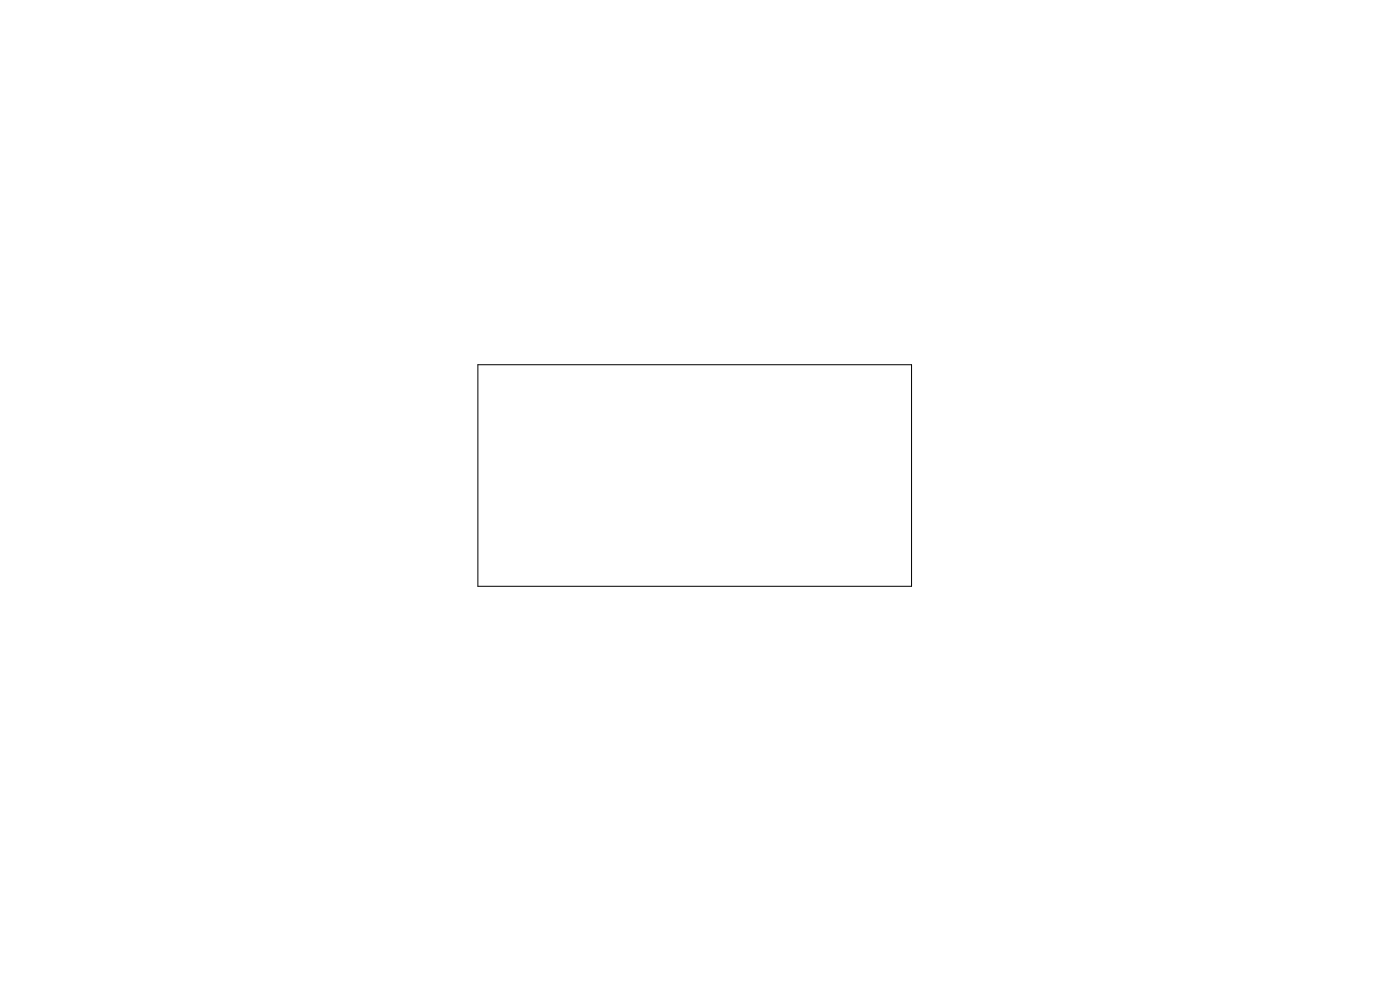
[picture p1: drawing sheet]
<svg xmlns="http://www.w3.org/2000/svg" width="297mm" height="210mm" viewBox="0 0 297 210" stroke-linecap="round" stroke-linejoin="round" font-family="sans-serif">
<g fill="#fff" stroke="#fff" stroke-width=".21">
<circle cx="149.9" cy="85.4" r=".4"/>
<circle cx="125.7" cy="85.2" r=".4"/>
<circle cx="128.8" cy="83.8" r=".4"/>
<circle cx="148.3" cy="83.8" r=".4"/>
<circle cx="152.4" cy="105" r=".4"/>
<circle cx="167.4" cy="105" r=".4"/>
<circle cx="170.4" cy="105" r=".4"/>
<circle cx="182" cy="105" r=".4"/>
<circle cx="133" cy="81" r=".5"/>
<circle cx="135.5" cy="81" r=".5"/>
<circle cx="138" cy="81" r=".5"/>
<circle cx="146.2" cy="101" r=".4"/>
<circle cx="146.2" cy="106" r=".4"/>
<circle cx="164.8" cy="88.9" r=".4"/>
<circle cx="164.8" cy="99" r=".4"/>
<circle cx="146.2" cy="90.4" r=".4"/>
<circle cx="146.2" cy="92.9" r=".4"/>
<circle cx="146.2" cy="95.4" r=".4"/>
<circle cx="146.2" cy="98" r=".4"/>
<circle cx="153.8" cy="98" r=".4"/>
<circle cx="153.8" cy="95.4" r=".4"/>
<circle cx="153.8" cy="92.9" r=".4"/>
<circle cx="153.8" cy="90.4" r=".4"/>
<circle cx="161.2" cy="99" r=".4"/>
<circle cx="161.2" cy="88.9" r=".4"/>
<circle cx="170.2" cy="110.5" r=".4"/>
<circle cx="170.2" cy="120.7" r=".4"/>
<circle cx="141.7" cy="95.9" r=".4"/>
<circle cx="141.7" cy="100.9" r=".4"/>
<circle cx="168.6" cy="99" r=".4"/>
<circle cx="168.6" cy="88.9" r=".4"/>
<circle cx="115.3" cy="86.2" r=".4"/>
<circle cx="105.1" cy="86.2" r=".4"/>
<circle cx="138.3" cy="100.9" r=".4"/>
<circle cx="138.3" cy="95.9" r=".4"/>
<circle cx="146" cy="119.6" r="1.6"/>
<circle cx="133.9" cy="95.8" r=".4"/>
<circle cx="133.9" cy="105.9" r=".4"/>
<circle cx="177.2" cy="120.4" r=".65"/>
<circle cx="182.2" cy="120.4" r=".65"/>
<circle cx="187.2" cy="120.4" r=".65"/>
<circle cx="177.2" cy="115.4" r=".65"/>
<circle cx="182.2" cy="115.4" r=".65"/>
<circle cx="187.2" cy="115.4" r=".65"/>
<circle cx="113.2" cy="89.6" r=".4"/>
<circle cx="113.2" cy="92.1" r=".4"/>
<circle cx="113.2" cy="94.7" r=".4"/>
<circle cx="113.2" cy="97.2" r=".4"/>
<circle cx="120.8" cy="97.2" r=".4"/>
<circle cx="120.8" cy="94.7" r=".4"/>
<circle cx="120.8" cy="92.1" r=".4"/>
<circle cx="120.8" cy="89.6" r=".4"/>
<circle cx="112.6" cy="81" r=".5"/>
<circle cx="115.1" cy="81" r=".5"/>
<circle cx="129.6" cy="103.6" r=".4"/>
<circle cx="129.6" cy="93.4" r=".4"/>
<circle cx="122.6" cy="112.2" r=".4"/>
<circle cx="132.7" cy="112.2" r=".4"/>
<circle cx="153.8" cy="120.4" r=".65"/>
<circle cx="158.8" cy="120.4" r=".65"/>
<circle cx="163.8" cy="120.4" r=".65"/>
<circle cx="153.8" cy="115.4" r=".65"/>
<circle cx="158.8" cy="115.4" r=".65"/>
<circle cx="163.8" cy="115.4" r=".65"/>
<circle cx="109.4" cy="88.9" r=".4"/>
<circle cx="109.4" cy="99.1" r=".4"/>
<circle cx="106.8" cy="120.4" r=".65"/>
<circle cx="111.8" cy="120.4" r=".65"/>
<circle cx="116.8" cy="120.4" r=".65"/>
<circle cx="106.8" cy="115.4" r=".65"/>
<circle cx="111.8" cy="115.4" r=".65"/>
<circle cx="116.8" cy="115.4" r=".65"/>
<circle cx="106.2" cy="93.9" r=".4"/>
<circle cx="106.2" cy="98.9" r=".4"/>
<circle cx="113.8" cy="101.8" r=".4"/>
<circle cx="108.8" cy="101.8" r=".4"/>
<circle cx="157.6" cy="88.9" r=".4"/>
<circle cx="157.6" cy="99" r=".4"/>
<circle cx="165.3" cy="101.7" r=".4"/>
<circle cx="170.3" cy="101.7" r=".4"/>
<circle cx="105" cy="81" r="1.6"/>
<circle cx="120.6" cy="82" r=".5"/>
<circle cx="123.1" cy="82" r=".5"/>
<circle cx="125.7" cy="82" r=".5"/>
<circle cx="157.9" cy="86.2" r=".4"/>
<circle cx="152.9" cy="86.2" r=".4"/>
<circle cx="117.9" cy="86.1" r=".4"/>
<circle cx="122.9" cy="86.1" r=".4"/>
<circle cx="157.1" cy="101.8" r=".4"/>
<circle cx="162.1" cy="101.8" r=".4"/>
<circle cx="116.4" cy="100.4" r=".4"/>
<circle cx="116.4" cy="105.4" r=".4"/>
<circle cx="126" cy="103.6" r=".4"/>
<circle cx="126" cy="93.4" r=".4"/>
<circle cx="133.1" cy="92.5" r=".4"/>
<circle cx="143.3" cy="92.5" r=".4"/>
<circle cx="143.3" cy="89.1" r=".4"/>
<circle cx="133.1" cy="89.1" r=".4"/>
<circle cx="127.8" cy="121" r=".65"/>
<circle cx="132.8" cy="121" r=".65"/>
<circle cx="137.8" cy="121" r=".65"/>
<circle cx="175.2" cy="88.4" r=".5"/>
<circle cx="175.2" cy="90.9" r=".5"/>
<circle cx="175.2" cy="93.5" r=".5"/>
<circle cx="175.2" cy="96" r=".5"/>
<circle cx="103.6" cy="105.2" r=".4"/>
<circle cx="113.7" cy="105.2" r=".4"/>
<circle cx="182.6" cy="80.8" r=".7"/>
<circle cx="182.6" cy="94.8" r=".7"/>
<circle cx="187.5" cy="84.8" r="1.25"/>
<circle cx="187.4" cy="98.8" r="1.25"/>
</g>
<path d="M186.5 79.6h1.7M186.5 103.9h1.7" fill="none" stroke="#fff" stroke-width="2.5"/>
<path d="M101.4 77.4h92v47h-92z" fill="none" stroke="#000" stroke-width=".21"/>
</svg>
